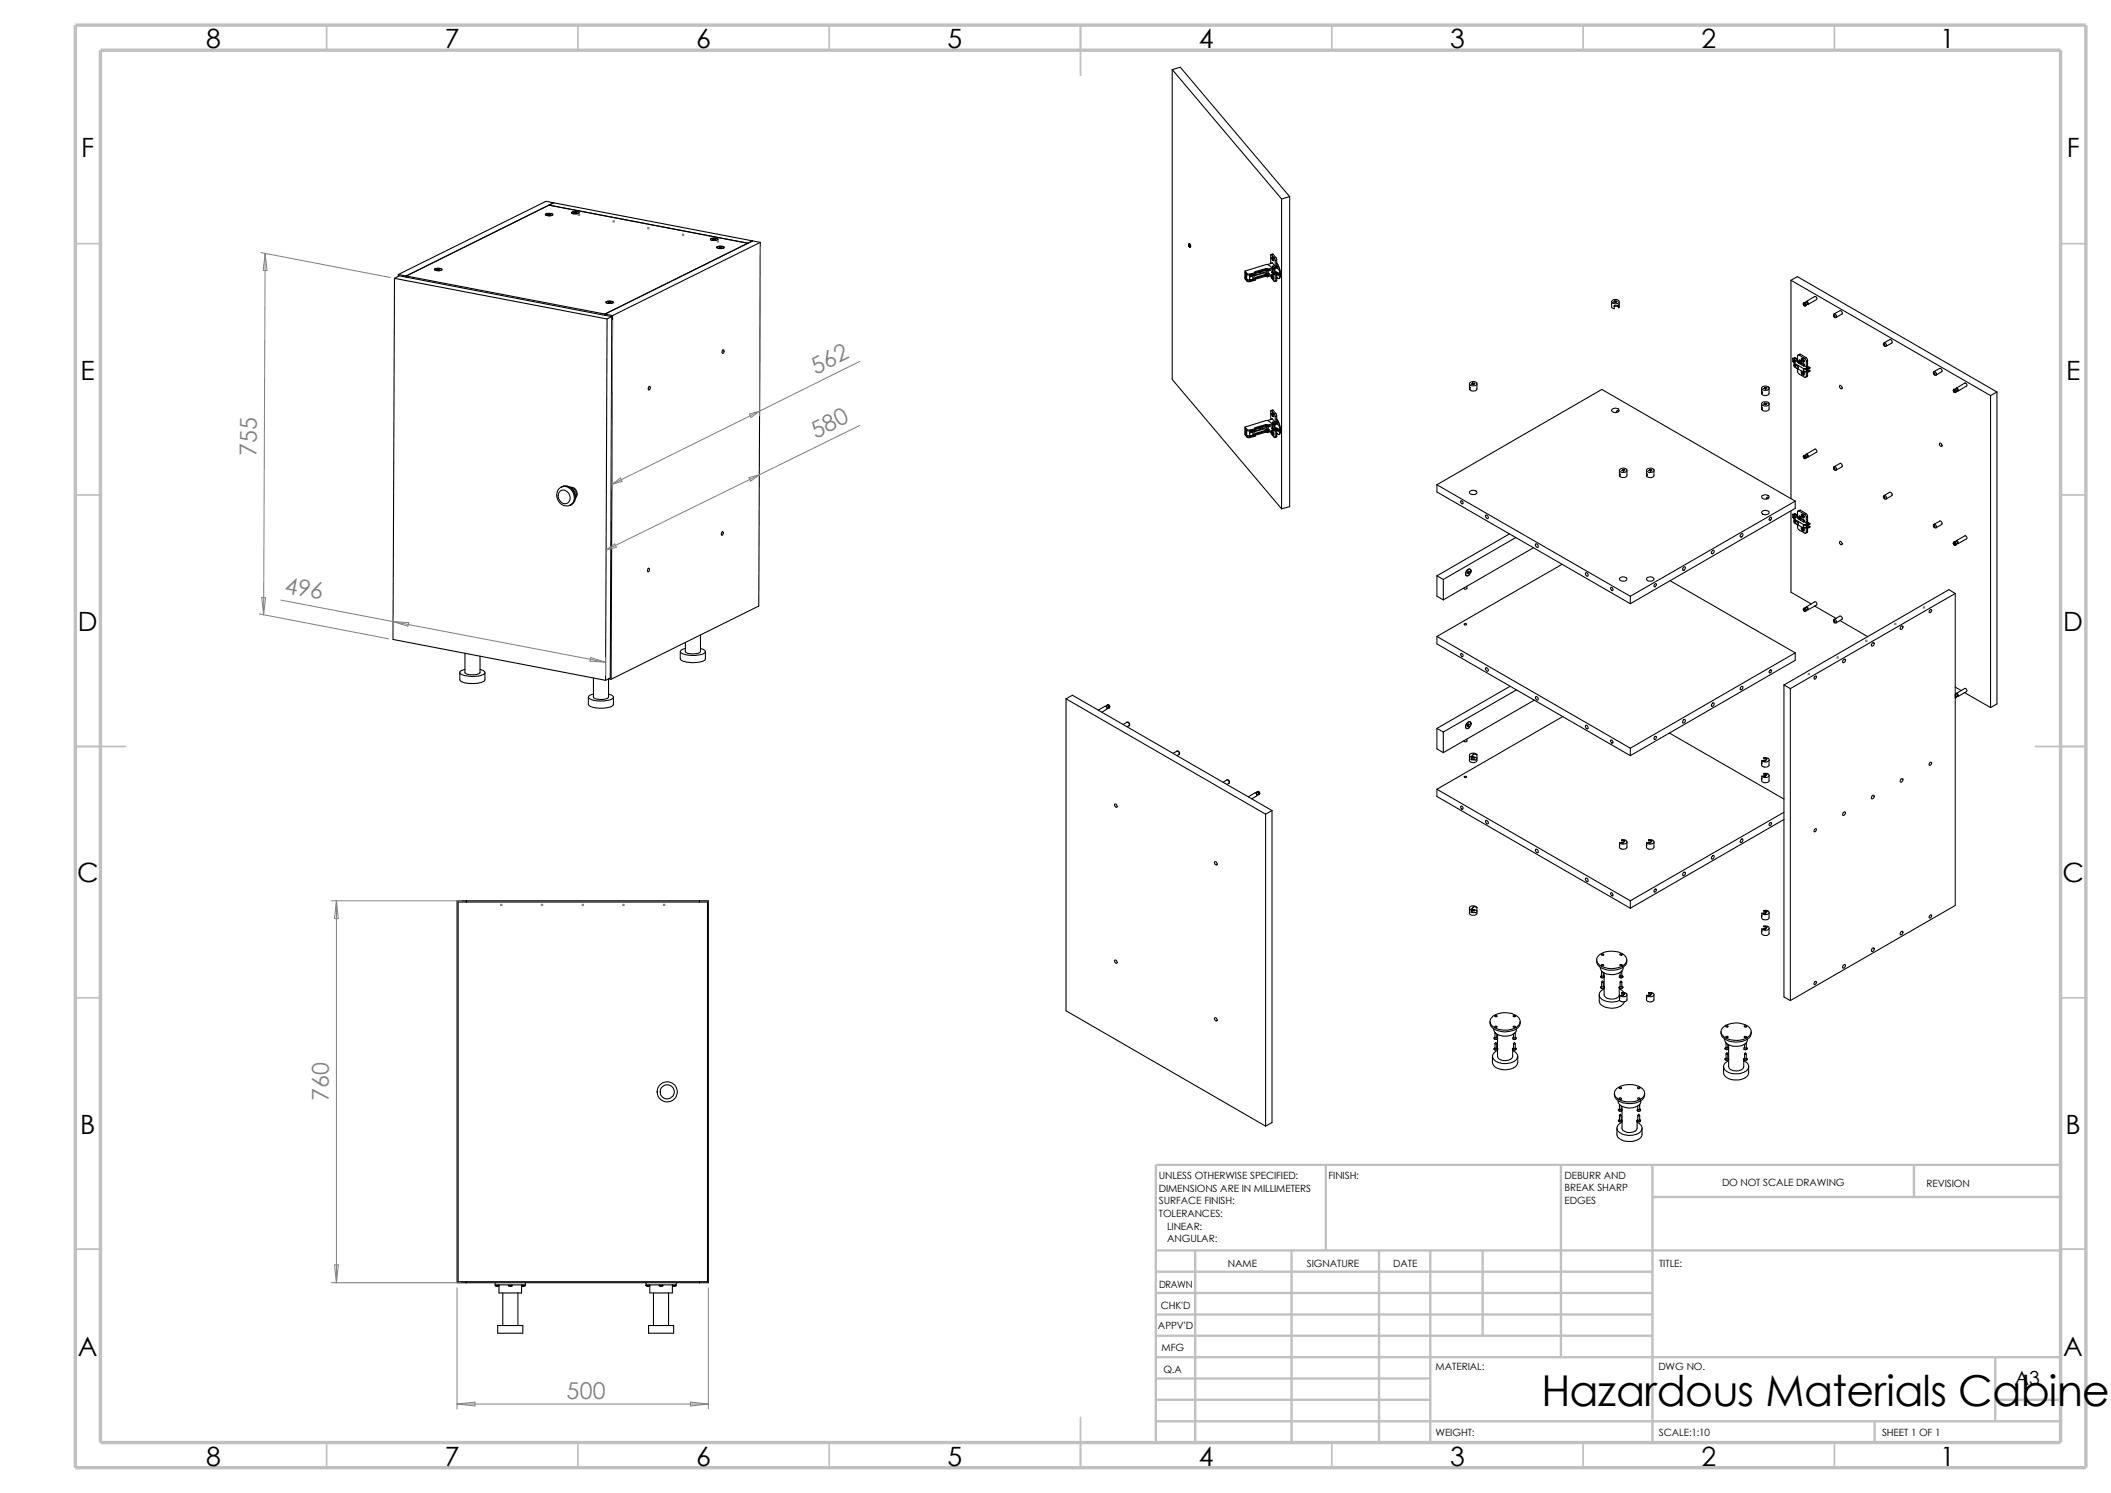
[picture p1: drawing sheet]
<svg xmlns="http://www.w3.org/2000/svg" width="420mm" height="297mm" viewBox="0 0 420 297" stroke-linecap="round" stroke-linejoin="round" font-family="sans-serif">
<defs><g id="words">
<text font-size="8.5" x="306.7" y="279.7">Hazardous Materials Cabinet</text>
<g font-size="5.3">
<text x="41" y="9.6">8</text>
<text x="88.5" y="9.6">7</text>
<text x="138.5" y="9.6">6</text>
<text x="188.5" y="9.6">5</text>
<text x="238.5" y="9.6">4</text>
<text x="288.5" y="9.6">3</text>
<text x="338.5" y="9.6">2</text>
<text x="386" y="9.6">1</text>
<text x="16.2" y="31.3">F</text>
<text x="411.2" y="31.3">F</text>
<text x="16" y="75.6">E</text>
<text x="411" y="75.6">E</text>
<text x="15.5" y="125.6">D</text>
<text x="410.5" y="125.6">D</text>
<text x="15.3" y="175.6">C</text>
<text x="410.3" y="175.6">C</text>
<text x="16" y="225.6">B</text>
<text x="411" y="225.6">B</text>
<text x="15.5" y="269.8">A</text>
<text x="410.5" y="269.8">A</text>
<text x="41" y="291.6">8</text>
<text x="88.5" y="291.6">7</text>
<text x="138.5" y="291.6">6</text>
<text x="188.5" y="291.6">5</text>
<text x="238.5" y="291.6">4</text>
<text x="288.5" y="291.6">3</text>
<text x="338.5" y="291.6">2</text>
<text x="386" y="291.6">1</text>
</g>
<g font-size="4.6" fill="#808080">
<text x="162.3" y="74.5" transform="rotate(-26 162.3 74.5)">562</text>
<text x="162.3" y="87.2" transform="rotate(-26 162.3 87.2)">580</text>
<text x="51.1" y="90.8" transform="rotate(-90 51.1 90.8)">755</text>
<text x="56.4" y="117.9" transform="rotate(11 56.4 117.9)">496</text>
<text x="65.4" y="219.1" transform="rotate(-90 65.4 219.1)">760</text>
<text x="112.7" y="278.4">500</text>
</g>
<text font-size="3.9" x="400.9" y="275.5">A3</text>
<g font-size="2">
<text x="230.5" y="234.6">UNLESS OTHERWISE SPECIFIED:</text>
<text x="230.5" y="237.1">DIMENSIONS ARE IN MILLIMETERS</text>
<text x="230.5" y="239.6">SURFACE FINISH:</text>
<text x="264.3" y="234.6">FINISH:</text>
<text x="311.3" y="239.5">EDGES</text>
<text x="311.3" y="234.5">DEBURR AND</text>
<text x="311.3" y="237">BREAK SHARP</text>
<text x="342.6" y="236">DO NOT SCALE DRAWING</text>
<text x="383.3" y="236.2">REVISION</text>
<text x="230.5" y="242.1">TOLERANCES:</text>
<text x="232.2" y="244.6">LINEAR:</text>
<text x="232.2" y="247.1">ANGULAR:</text>
<text x="260" y="252">SIGNATURE</text>
<text x="277.2" y="252">DATE</text>
<text x="330.1" y="252">TITLE:</text>
<text x="230.6" y="256.2">DRAWN</text>
<text x="244.3" y="252.1">NAME</text>
<text x="230.9" y="260.4">CHK'D</text>
<text x="230.4" y="264.5">APPV'D</text>
<text x="231.1" y="268.8">MFG</text>
<text x="231.5" y="273.1">Q.A</text>
<text x="285.6" y="272.5">MATERIAL:</text>
<text x="329.9" y="272.5">DWG NO.</text>
<text x="285.6" y="285.6">WEIGHT:</text>
<text x="330" y="285.6">SCALE:1:10</text>
<text x="374.4" y="285.6">SHEET 1 OF 1</text>
</g>
</g></defs>
<g fill="none" stroke="#c0c0c0" stroke-width=".34">
<path d="M65 5v5M115 5v5M165 5v5M215 5v10M265 5v5M315 5v5M365 5v5M15 48.5h5M410 48.5h5M15 98.5h5M410 98.5h5M15 148.5h10"/>
<path d="M405 148.5h10M15 198.5h5M410 198.5h5M15 248.5h5M410 248.5h5M65 287v5M115 287v5M165 287v5M215 282v10M265 287v5M315 287v5M365 287v5"/>
</g>
<g fill="none" stroke="#c0c0c0" stroke-width=".47">
<path d="M263.8 231.7v17.1M310.6 231.7v38.3M328.8 231.7v55.3M328.8 238.1h81.2M380.8 231.7v6.4M410 231.7h-180v55.3M230 248.8h180M230 257.2h98.8M230 253h98.8M237.8 248.8v38.2M257 248.8v38.2M274.4 248.8v38.2"/>
<path d="M284.6 248.8v38.2M295 248.8v16.9M230 265.7h98.8M230 261.5h98.8M230 278.5h54.6M230 274.2h54.6M230 270h180M397 278.5h13M397 270v12.7M230 282.7h180M373 282.7v4.3"/>
</g>
<path d="M15 5h400v287h-400zM20 10h390v277h-390z" fill="none" stroke="#c0c0c0" stroke-width=".68" stroke-linecap="butt"/>
<g fill="none" stroke="#000" stroke-width=".21">
<path d="M233.2 13.8v61.7l21.8 25.7M233.2 13.8l21.8 25.8M233.2 13.8l1.6-.4 21.8 25.7M255 39.6v61.6M256.6 39.1v61.7l-1.6 .4M256.6 39.1l-1.6 .5M78.5 55.4l42.3 8.1M78.5 55.4l-.3 71.8 42.3 8.1M78.5 55.4l.9-.5 42.3 8.1M79.2 54.6l41.2 7.9M79.2 54.6v.3M86.4 53.6l.8-.2a.48 .48 0 0 1 .7 .3l-1 .1z"/>
<path d="M86.5 53.5l.9-.1 .5 .2a.57 .57 0 0 1-.9 .2 .36 .36 0 0 1-.3 .1 .36 .36 0 0 1-.2-.4zM86.9 53.7l.2-.1zM87 53.5l.1 .1M87 53.5l.2 .1M87 53.5v.1M87.1 53.6h.1M87.2 53.6l.2 .1-.2-.1M87.2 53.6h.1M87.2 53.6v.1M87.4 53.6h-.2M87.4 53.6h.1M108.5 42.7l.8-.2a.48 .48 0 0 1 .7 .3l-.9 .1z"/>
<path d="M108.5 42.6l.4-.1 1.1 .1a1.07 1.07 0 0 1-1.5 0zM109.1 42.6l.4 .2-.5-.1h.2M109.1 42.6l.1 .1M109.1 42.6v.1M109.2 42.7h.1M109.4 42.6l-.1 .2M109.4 42.6l-.1 .1M109.4 42.6v.1M110.2 40.3l-1 .5 39.6 7.6 .9-.5M110.2 40.3l39.5 7.6M110.2 40.3l-1.6-.3-29.4 14.6M110.2 40.3l-29.4 14.6v.3"/>
<path d="M113.7 42.3l.8-.2a.57 .57 0 0 1 .7 .3l-1 .1zM113.8 42.2l.8-.1a.42 .42 0 0 1 .6 .3l-1.1 .1-.4-.2zM114.3 42.2l.4 .2-.1-.1M114.3 42.2l.1 .1M114.3 42.2v.1M114.4 42.3v.1M114.6 42.3v.1M114.7 42.2l-.1 .1M114.7 42.2l-.5 .2 .2-.1M114.7 42.2v.1M141.4 47.5l.7-.1a.46 .46 0 0 1 .7 .3l-.6 .1a.59 .59 0 0 1-.8-.3zM141.4 47.5l.8-.1 .6 .2a1.27 1.27 0 0 1-1.4 0z"/>
<path d="M141.8 47.7l.3-.1zM141.9 47.5l.4 .2-.1-.1M141.9 47.5l.2 .1M141.9 47.5v.1M142 47.6v.1M142.1 47.6h.1M142.2 47.6v.1M142.3 47.5l-.1 .1M142.3 47.5l-.2 .1M142.3 47.5v.1M142.6 49.2l.7-.2a.5 .5 0 0 1 .8 .3l-1 .1zM142.6 49.1l.8-.1a.48 .48 0 0 1 .7 .3l-.9 .1a.44 .44 0 0 1-.6-.3z"/>
<path d="M143.2 49.1l.4 .2-.2-.1M143.2 49.1l.1 .1M143.2 49.1v.1M143.3 49.2h.1M143.4 49.2v.1M143.6 49.1l-.2 .1M143.6 49.1l-.5 .2 .2-.1M143.6 49.1v.1M149.7 47.9l1.6 .3M149.7 47.9l-29.3 14.6M151.3 48.2l-29.4 14.6M151.3 48.2l-.3 72.4-29.4 14.5"/>
<path d="M236.5 48.8v-.2a.32 .32 0 0 1 .3 .2 .32 .32 0 0 1-.1 .3l-.2-.2M236.5 48.9h.1M236.5 48.8h.1M236.5 48.8v.1M236.5 48.6l.1-.1 .2 .3v.3h-.2M236.5 48.9l.1 .1M236.5 48.8l.1 .1M236.6 49h.1M236.6 48.9v.1M236.6 48.9h.1M236.6 48.5l.2 .1 .1 .3-.1 .3M236.6 48.9h-.1"/>
<path d="M247.7 53.9v1.6l.3 .4M247.7 53.9l.3 .5M247.7 55.3l.3 .4M247.9 54.4v1.1M247.9 54.4v.1M247.9 54.4h.1M247.9 55.3h-.2M247.9 55.5l.1 .1M247.9 54.5v1M247.9 54.5h.2M248 54.4l.7 .1M248 55.7l.7 .1"/>
<path d="M248 55.9l.3 .1h.4M248 54.4v1.2M248 55.7v.2M248 55.6l.9 .2M248.7 54.5v.2M248.7 55.8v.2M248.7 54.7h-.5l-.5-.5v1.1M248.8 54.7h.1M248.9 54.8h.2M248.9 54.7v.1M248.9 55.6v.2M248.9 54.8h-.3v.8h.3"/>
<path d="M248.9 54.7h.2M248.9 55.8h.2M249.1 54.7v.1M249.1 55.6v.2M249.1 55.6h-.2M249.3 54.9l-.7 .2M249.5 54.6v.7l-.1 .1h-.1v-.6M249.5 55.5v.1M249.5 54.6l-.4 .1M249.5 55.5l-.4 .1M249.5 55.6l-.4 .2M249.6 54.6l-.5 .2"/>
<path d="M249.6 54.5v.1M249.6 55.4v.1M249.6 54.5l-.1 .1M249.6 55.4l-.1 .1M249.6 55.5l-.1 .1M249.7 55.5h.1M249.7 54.4l-.1 .1M249.7 54.2v.2M249.7 55.5v.3l-1 .2M249.7 54.2l-1 .3M249.7 54.4l-1 .3M249.7 55.5l-1 .3"/>
<path d="M249.8 54.2h-.1M249.8 54v.2M249.8 55.4v.1M249.8 54l-.2 .1 .1 .1M249.9 54.2v.2M249.9 55.2v.1M249.9 54.2l-.2 .2M249.9 54.4l-.3 .2M249.9 55.2l-.3 .2M249.9 55.3l-.3 .2M250.5 54.2h.2M250.7 54.1v.1"/>
<path d="M250.8 54.1h.1M250.8 54.1l-.1 .1M251 54l-.2 .1M251.8 53.4l.3 .1M251.8 54.8h.3M251.8 53.6l.3 .1M251.8 54.9l.3 .1M251.8 53.4v.2M251.8 54.8v.1M251.8 53.4l-2 .6M251.8 53.6l-2 .6M251.8 54.8l-2 .5"/>
<path d="M251.8 54.9l-2 .6M252 53.6l.1 .1M252 53.6v.2M252 54.5v.2M252 53.6l-2.1 .6M252 54.5l-2.1 .7M252 53.8l-2.1 .6M252 54.7l-2.1 .6M252.1 54.4v.1M252.1 53.8v.6M252.1 54.3l-2.6 .6M252.1 54.3h.1"/>
<path d="M252.1 54l-2.6 .8M252.1 53.5v.2M252.1 54.8v.2M252.1 53.5v.1M252.1 54.8v.1M252.1 53.7h.1M252.1 55v.1M252.1 53.6v.1M252.1 54.9v.2M252.3 54.3l.2 .1a.28 .28 0 0 1-.2 .2 .28 .28 0 0 1-.3-.1M252.3 53.8v.7h-.2M252.4 53.6l-.2 .1"/>
<path d="M252.5 53.6l-.3 .2h-.2M252.5 54.4a.33 .33 0 0 1-.2 .3 .33 .33 0 0 1-.3 0M252.8 54.9l.1 .3 .6 .8h.2v-.2M253 50.7l.5 .6M253 52.4l.1-.2 .6 .8M253 50.7h-.2v1.8M253 54.1l.1 .3h.3M253.1 51.3v.1M253.1 55v.1M253.1 51.3v-.1a.32 .32 0 0 1 .3 .4v.2l-.2-.1M253.1 55v-.1a.33 .33 0 0 1 .3 .2 .33 .33 0 0 1-.2 .4v-.1M253.1 51.1l.3 .3v.5l-.3-.3z"/>
<path d="M253.1 51.4l.1 .3M253.1 55.1l.1 .3M253.1 51.4h.1M253.1 51.4v.1M253.1 51.5h.1M253.1 51.5l.1 .1M253.1 55.1h.1M253.1 55.1v.1M253.1 55.2h.1M253.1 54.8v.3l.3 .4v-.3l-.2-.4M253.2 51.4h-.1M253.2 51.6h.1"/>
<path d="M253.2 55l-.1 .1M253.2 55.2v.1M253.2 54.8l-.1 .2M253.2 53.3l-.9-.6-.4-.1-4.2 1.3M253.2 54.8h.1M253.2 53.3l-1.1 .3M253.2 52.3l-1 .3M253.2 54.8l-1.1 .3M253.2 51.4h.1M253.2 55h.1M253.2 55v.1M253.2 51.4l.1 .1"/>
<path d="M253.2 55.1v.1M253.2 53.9l-.1 .1a.18 .18 0 0 0 0 .3 .18 .18 0 0 0 .3 0M253.2 53h.1M253.2 53.6l-.9 .3M253.2 51.5h-.1M253.2 55.3h.1M253.2 55.1l-.1 .1M253.2 53h.2zM253.2 51.6v.1M253.2 55.3v.1M253.2 51.7h.1M253.2 55.2h.1"/>
<path d="M253.2 51.1l-.1 .2M253.2 55.4h.1M253.3 51.5l-.1 .1M253.3 55.2h-.1M253.3 50.6h-.4M253.3 50.6l-.3 .1M253.3 50.6l.5 .6M253.3 51.5h.1M253.3 55.2h.1M253.3 51.8l.1 .1M253.3 55.5h.1M253.4 53.4h-.2v.8l.2-.1v-.7"/>
<path d="M253.4 53.4h.1M253.4 54.3v.1M253.4 51.8h.1M253.4 53.8l.2 .1M253.4 53h-.2M253.4 53.6h.2M253.5 51.3l.2 .6M253.6 53.4v.3M253.6 54.6l.1 .1M253.6 53.5h.1M253.6 53.4v.2M253.6 53.4v.5l.5 .3"/>
<path d="M253.7 51.9v1.1M253.7 54.7v1.1M253.8 51.2l-.3 .1M253.8 51.2l.2 .5M253.9 53.1l-.7 .2M253.9 54.5l-.7 .3M253.9 53.1v.2M253.9 54.4v.1M253.9 54.4l-1.8 .5M253.9 53.3l-1.8 .4M254 55.8v.1l-.4 .1M254 54.3l-.1 .1"/>
<path d="M254 51.7v1.2M254 54.7v1.1M254 52.9l.1 .1M254 51.7l-.3 .2M254 52.9l-.3 .1M254 54.7h-.3M254 55.8h-.3M254 52.3a3.3 3.3 0 0 1 .6 3l-.3 .1-.3-.2a.38 .38 0 0 0 .5 .2 .38 .38 0 0 0 .2-.5l-.1-1.3zM254 53.1l.1 .1M254.1 53l-.2 .1M254.1 54.3l-.2 .2M254.1 53l.1 .4 .4 .5v1.2l-.3-.5"/>
<path d="M254.1 53l-.2 .3M254.1 53.3l-.7 .1M254.1 54.2v.1M254.1 53.3h.1M254.1 54.3l.3 .1M254.1 53.3h-.4M254.1 54.2l-.7 .1M254.1 54.3l-.7 .1M254.3 54.6l-.3 .1M254.6 54.1v.5l.1 .1M254.6 54.5l-.4 .1M254.6 54.5l-.3 .1"/>
<path d="M254.6 54.3l-.2 .1M254.6 54.2l-.2 .2M254.7 54.9h.1M254.7 54l-.1 .1 .1 .1M254.7 54.7v.2M320.6 60v1.1l.3 .2 .2 .1v-.6l1-.1M320.7 59.8l.1-.1a.82 .82 0 0 1 1.3 .4 .86 .86 0 0 1-1.5-.1zM321.3 59.8v.2l-.2 .1 .5 .1-.2-.2M321.3 59.8l.1 .2M321.3 59.8v.3M321.4 60v.1M321.6 59.9l-.2 .1"/>
<path d="M321.6 59.9v.1M322.2 60l-.1 .7M356.3 55.8l1.3-.8 39.7 23M356.3 55.8l39.7 22.9M356.3 55.8v43.4M359.4 60l1.7-1h.1a.37 .37 0 0 1 .2 .6l-1.7 1M120.4 62.5l1.5 .3M120.4 62.5v.2M120.5 60.1l.8-.2 .7 .3-.4 .2h-.6zM120.5 60.1l.8-.2a.5 .5 0 0 1 .7 .3l-1 .2zM120.8 63.5l-.3 71.8M121.1 60.1h.2"/>
<path d="M121.1 60.1l.1 .1M121.1 60.1h.1M121.2 60.2h-.2h.3M121.2 60.2h.1M121.3 60.2h.2h-.1M121.3 60.1v.1M121.4 60.2h.1M121.5 60.1l-.1 .1M121.5 60.1h-.2M121.5 60.1h.1M121.7 63l-.9 .5M121.7 63l-.3 71.9-.9 .4"/>
<path d="M121.9 62.8l-.3 72.3M129.1 76.9h.1a.37 .37 0 0 1 .1 .4 .37 .37 0 0 1-.3 .3l-.1-.3zM143.8 69.6a.37 .37 0 0 1 .2 .4 .37 .37 0 0 1-.3 .3zM292.4 76.3l.1 1.2-.1-.2v-.3l.1 .1M292.4 76.2l.1-.1a.8 .8 0 0 1 1.3 .4l-.2 .2a.82 .82 0 0 1-1.2-.4zM293 76.3l-.2 .1 .4 .1M293 76.2v.1M293 76.2l.1 .1M293 76.2v.2M293.1 76.3v.2M293.2 76.4v.1M293.2 76.4l.1 .1h-.1"/>
<path d="M293.4 76.2l-.2 .2M293.4 76.2l-.3 .1M293.4 76.2v.1M293.8 76.3v1a.79 .79 0 0 1-.8 .5 .79 .79 0 0 1-.6-.6M321.4 60.8l-.3 .1M321.4 60v.2M321.8 60.7v.1M321.8 60.8l.3 .4M321.8 60.8l-.7 .2M321.8 60.7l.3 .4M322.1 61.1v.1M322.1 60.7v.4"/>
<path d="M322.2 60.9l-.1 .3M350.5 77.2l.1 .8M350.5 77.1a.88 .88 0 0 1 1.5 .2 .82 .82 0 0 1-.8 .4 .82 .82 0 0 1-.7-.5zM350.5 78l.1 .4zM351.2 77v.2l-.3 .1h.3l.1 .1M351.2 77v.2M351.2 77v.3M351.2 77.2v.1M351.3 77.3l.1 .1h-.1M351.3 77.3v.1M351.5 77.1l-.3 .1M351.5 77.1l-.2 .2"/>
<path d="M351.5 77.1v.1M352 77.2v1.1a.86 .86 0 0 1-1.5 0v-.2M356.7 71.3v.6l.2 .2M356.7 71.3l.3 .1M356.9 72.6h.3M356.9 72v.1M356.9 72.6v.1M356.9 72l.1 .3M356.9 72.1l.3 .4M356.9 72.6l.1 .4M357 71.2v.3l-.3-.2M357 72.3l.2 .2"/>
<path d="M357 72.3l1.8 1M357 73l.4 .2M357 71.2l.4 .3M357 71.2l.1-.1 .4 .3M357 71.6v.2l.2 .2-.2-.2 .1-.2M357.1 71.8v.1h.2M357.1 71.8l.2 .1M357.1 71.8l.2-.2 .3 .2M357.2 71.7l-.2-.2a.26 .26 0 0 0-.2 .2 .26 .26 0 0 0 .1 .3M357.2 72.5v.5l-.2-.1v.1M357.2 72.5h.1M357.3 71.9l-.1 .1h-.3"/>
<path d="M357.3 72.7a.34 .34 0 0 1 .5 .2 .34 .34 0 0 1-.2 .4M357.3 72.7a.32 .32 0 0 1 .4 .2 .32 .32 0 0 1-.2 .4l-.2-.2zM357.4 71.5h.2M357.5 71.4h.1M357.5 71.4l-.1 .1M357.6 73.3l1.2 .7M357.6 73.4v.6l.3 .4 1.3 .7 .2-.3M357.6 71.9l.1 .1M357.7 71.9v.2l.2 .2M357.7 71.9h.3M357.7 71.9l.2 .1M357.9 72v.3"/>
<path d="M357.9 72.3h.1M357.9 72h.1M358 71.9h.1M358 71.9v-.3l.3 .2v.3l.7 .4M358 70.7l1 .6M358 70.7l-.2-.1-.2 .2v1.2M358 72l.1 .1v.3l.8 .4M358 72v.3M358 72.3h.1M358.1 71.9l.2 .1M358.1 71.7v.2M358.1 72.1l.8 .5"/>
<path d="M358.2 70.5l-.5 .2M358.2 70.5l-.2 .2M358.2 70.5l1.1 .6M358.4 71.3a.37 .37 0 0 1 .4 .2 .37 .37 0 0 1 0 .5l-.3-.2zM358.4 71.2h.1a.48 .48 0 0 1 .3 .8 .54 .54 0 0 1-.4-.8zM358.5 71.3h.2M358.5 74.2h.1M358.5 73.9a.43 .43 0 0 0 0 .5 .43 .43 0 0 0 .4 .1l-.1-.5M358.5 71.3l-.1 .3 .4 .4M358.5 71.7h.1M358.5 74.2l.1 .1M358.5 71.6v.1"/>
<path d="M358.6 73.9h-.1a.33 .33 0 0 0-.1 .4 .33 .33 0 0 0 .2 .2M358.6 74.2h-.1M358.6 71.6h.1M358.6 71.5h.1M358.6 74.3v.1M358.6 71.5v.1M358.6 71.6h-.1M358.6 74.2h.1M358.6 71.6l.1 .1M358.6 71.6l-.1 .1M358.6 71.5l.1 .2M358.6 73.9a.31 .31 0 0 0-.2 .3 .31 .31 0 0 0 .2 .3"/>
<path d="M358.6 74.1v.1M358.6 74.4h.1M358.6 71.7v.1M358.6 74.5l.3 .1M358.6 71.5l-.1 .2M358.6 71.8h.1M358.7 71.8h.1M358.7 74.1h-.1M358.7 74.1v.2M358.7 74.3h.1M358.7 74.2v.1M358.7 74.1l-.1 .1"/>
<path d="M358.7 74.2l-.1 .1M358.7 74.3l-.1 .1M358.7 71.7h-.1M358.7 74.3l.1 .1zM358.7 71.7v.1M358.8 72h.1M358.8 60.5v-.1a.23 .23 0 0 1 .3 .1 .23 .23 0 0 1-.1 .3M358.8 60.5v-.1a.3 .3 0 0 1 .4 0 .3 .3 0 0 1-.1 .5l-.1-.1M358.8 60.5l.2 .3M358.8 74.3l-.1 .1M358.8 71.7h-.1M358.8 73.9h.1"/>
<path d="M358.8 74l.1 .4-.1 .2-.2-.1M358.8 60.5l.1-.1 .2 .3M358.8 60.5h.1M358.8 60.5l.1 .3 .2-.1M358.8 73.4v.5M358.8 73.3v.1M358.8 73.9v.1M358.8 60.5l.1 .1M358.9 60.2h.2M358.9 72.6v.2M358.9 73.4l-.1 .5M358.9 74.4v.1"/>
<path d="M358.9 71.8v.1M358.9 60.5v-.1l.1 .2M358.9 60.6v.1M358.9 60.5h.1M359 60.8h.1M359 72.5v.3M359 72.8h-.1M359 72.8l.4 .2 .3-.1 .4 .2M359 72.5l-.1 .1M359 60.6l.1 .1M359 60.6h-.1M359 71.3l.4 .5"/>
<path d="M359 60.6l-.1 .1M359.1 60.2l.2-.1a.28 .28 0 0 1 .3 .1 .28 .28 0 0 1 0 .3l-.3 .2zM359.1 60.7h-.2M359.1 73.4l1 .3M359.1 60.7h.1M359.1 60.2a.39 .39 0 0 1 .1 .7M359.3 71.1l.3 .6M359.3 60.1a.33 .33 0 0 1 .4 0 .33 .33 0 0 1 0 .5h-.2M359.3 71.1l-.3 .2M359.4 71.8v1.2M359.4 73.4v.2M359.4 74v.8"/>
<path d="M359.5 73.2l.2 .1M359.5 73.8l.2 .1M359.5 73.3v.1h-.7M359.5 73.9v.1h-.7M359.5 73.3h-.7M359.5 73.9h-.7M359.6 74.7l-.4 .4M359.6 71.7l-.2 .1M359.6 74.7l-.2 .1M359.6 71.7v1.2M359.6 73.2v.3M359.6 73.9v.8"/>
<path d="M359.7 73.2v.1M359.7 73.7v.2M359.7 73.2h.1M359.7 73.7v.1M359.7 73.3v.1M359.7 73.9v.1M359.7 73.2h-.3l.1 .1M359.7 73.7h-.3l.1 .2M359.7 73.2v.2M359.7 73.8v.2M359.7 73.2h.2M359.7 73.8h.2"/>
<path d="M359.7 73.4h.2M359.7 74h.2M359.9 73.2v.2M359.9 73.8v.2M360.1 73.1l-.2 .3M360.1 73.7l-.2 .3M360.1 73.1l-.2 .1M360.1 73.7l-.2 .1M364.8 62.7l.3 .1v.3zM364.9 62.5h-.1a.42 .42 0 0 0 0 .5 .42 .42 0 0 0 .5 .2M364.9 62.4l1.2-.6a.44 .44 0 0 1 .3 .7l-1.1 .7a.47 .47 0 0 0-.4-.8zM366 76.7h.2a.35 .35 0 0 1 .3 .3 .35 .35 0 0 1-.2 .3 .46 .46 0 0 1-.3-.6z"/>
<path d="M374.8 68.5l.2 .1v.2l-.2-.2zM374.9 68.2a.43 .43 0 0 1 .3 .7M374.9 68.2l1.1-.6a.46 .46 0 0 1 .4 .6l-1.2 .7M374.9 68.2a.39 .39 0 0 0-.1 .5 .39 .39 0 0 0 .4 .2M384.8 73.9a.44 .44 0 0 0-.1 .5 .44 .44 0 0 0 .5 .2M384.8 73.9a.47 .47 0 0 1 .4 .7M384.8 73.9l1.1-.6a.44 .44 0 0 1 .4 .7l-1.1 .6M388.6 77.7v-.1a.26 .26 0 0 1 .4 .1 .26 .26 0 0 1-.2 .4M388.6 77.7a.2 .2 0 0 1 .2-.3 .2 .2 0 0 1 .2 .2l.1 .3-.1 .2h-.1M388.6 77.7l.2 .4M388.7 77.8l.1 .2 .2-.1M388.7 77.7h.1l.2 .2"/>
<path d="M388.7 77.7v.1M388.7 77.7l.1 .1M388.7 77.8l.1 .1M388.7 77.8h.1M388.7 77.5h.3M388.8 77.8v-.2v.2M388.8 77.9v.1M388.8 78h.1M388.8 77.8h.1M388.8 78.1h.1M388.8 77.8l.2 .1M388.8 77.9h.2"/>
<path d="M388.8 77.8v.1M388.9 77.9h-.1M389 77.5a.39 .39 0 0 1 0 .6M389 77.9h.1M389 77.5l.2 .4 .2-.1M389.1 77.3l.1-.1a.32 .32 0 0 1 .4 .2 .32 .32 0 0 1-.2 .4M389.2 77.3a.28 .28 0 0 1 .2 .2 .28 .28 0 0 1 0 .3M389.2 77.3l-.3 .2M389.2 77.2l1.8-1a.39 .39 0 0 1 .2 .6l-1.6 1M396 78.7v62.1M397.3 78l-1.3 .7M397.3 78v62l-1.3 .8"/>
<path d="M111.3 97.9a1.27 1.27 0 0 1 1.4-.2 1.27 1.27 0 0 1 .7 1.3 1.09 1.09 0 0 1-.8 1.2 1.09 1.09 0 0 1-1.3-.7 1.4 1.4 0 0 1 0-1.6zM111.7 96.9a2.03 2.03 0 0 0-.7 2.6 2.03 2.03 0 0 0 2.5 1M111.7 96.9a2.05 2.05 0 0 1 2.3 1.1 2.05 2.05 0 0 1-.5 2.5M111.8 96.8a2.02 2.02 0 0 1 2.5 1 2.02 2.02 0 0 1-.7 2.6M111.8 96.8l-.1 .1M111.8 96.8a2.05 2.05 0 0 1 2.4 1.1 2.05 2.05 0 0 1-.6 2.5M113.5 96.9a1.29 1.29 0 0 1 1.2 .8 1.29 1.29 0 0 1-.2 1.4M113.5 97a1.33 1.33 0 0 1 1 1.9M247.7 85l.3 .4M247.7 85v1.5l.3 .4M247.7 86.4l.3 .3M247.9 85.4v.1"/>
<path d="M247.9 85.4h.1M247.9 85.4v1.2M247.9 86.3l-.2 .1M247.9 86.6h.1M247.9 85.5v1.1M247.9 85.5l.2 .1M248 85.4l.7 .2M248 86.7l.7 .2M248 86.9l.3 .2 .4-.1M248 85.4v1.2M248 86.7v.2M248 86.6l.9 .2"/>
<path d="M248.7 85.6v.1M248.7 86.9v.1M248.7 85.7h-.5l-.5-.5v1.2M248.8 85.7h.1M248.9 85.9h.2M248.9 85.7v.2M248.9 86.7v.1M248.9 85.9l-.3-.1v.8l.3 .1M248.9 85.7h.2M249.1 85.7v.2M249.1 86.6v.1M249.1 86.6l-.2 .1"/>
<path d="M249.1 86.7l-.2 .1M249.3 85.9l-.7 .2M249.5 85.6v.8h-.2v-.6M249.5 86.5v.2M249.5 85.6l-.4 .1M249.5 86.5l-.4 .1M249.5 86.7h-.4M249.6 85.6l-.5 .3M249.6 85.5v.1M249.6 86.4v.2M249.6 85.5l-.1 .1M249.6 86.4l-.1 .1"/>
<path d="M249.6 86.6l-.1 .1M249.7 86.6h.1M249.7 85.4l-.1 .1M249.7 86.5v.1M249.7 85.3l-1 .3M249.7 85.3v.1M249.7 86.6v.2l-1 .2M249.7 85.4l-1 .3M249.7 86.6l-1 .3M249.8 85.2l-.1 .1M249.8 85v.2M249.8 86.4v.2"/>
<path d="M249.8 85l-.2 .1 .1 .2M249.9 85.3l-.2 .1M249.9 85.3v.1M249.9 86.2v.1M249.9 85.4l-.3 .2M249.9 86.2l-.3 .2M249.9 86.3l-.3 .3M250.7 85.1v.1M250.7 85.2h-.2M250.7 85.2h.1M250.8 85.1v.1M251 85l-.2 .2"/>
<path d="M251.8 84.5h.3M251.8 85.8l.3 .1M251.8 84.6l.3 .1M251.8 86h.3M251.8 84.5l-2 .5M251.8 84.5v.1M251.8 85.8v.2M251.8 84.6l-2 .6M251.8 85.8l-2 .6M251.8 86l-2 .6M252 84.7h.1M252 84.7l-2.1 .6"/>
<path d="M252 85.6l-2.1 .6M252 84.7v.1M252 85.6v.1M252 84.8l-2.1 .6M252 85.7l-2.1 .6M252.1 84.8v.8l.2-.1v-.7M252.1 85.3l-2.6 .6M252.1 85.3h.1M252.1 85l-2.6 .8M252.1 84.5v.2M252.1 85.9v.1M252.1 84.5v.1"/>
<path d="M252.1 85.9h.1M252.1 84.7v.1M252.1 86v.1M252.1 84.6v.2M252.1 85.9v.2M252.3 85.3l.2 .1a.28 .28 0 0 1-.2 .3 .28 .28 0 0 1-.3-.1M252.4 84.7l-.2 .1M252.5 84.7l-.3 .2-.2-.1M252.5 85.5a.33 .33 0 0 1-.2 .3 .33 .33 0 0 1-.3-.1M252.8 85.9l.1 .4 .6 .7h.1l.1-.1M253 81.7l.5 .6M253 83.4l.1-.1 .6 .7"/>
<path d="M253 81.7h-.2v1.8M253 85.1l.1 .3h.3M253.1 86v.1M253.1 82.3v.2M253.1 86v-.1a.33 .33 0 0 1 .3 .2 .33 .33 0 0 1-.2 .4v-.1M253.1 82.3v-.1a.32 .32 0 0 1 .3 .5v.1h-.2M253.1 82.1l.3 .2v.6l-.3-.3zM253.1 86.1l.1 .3M253.1 82.5l.1 .3M253.1 86.1h.1M253.1 86.1v.1M253.1 86.2h.1"/>
<path d="M253.1 86.2l.1 .1M253.1 82.5h.1M253.1 82.5v.1M253.1 82.6h.1M253.1 85.8v.2M253.2 85.8l.2 .4v.4l-.3-.6M253.2 86v.1M253.2 86.1h-.1M253.2 86.3v.1M253.2 82.4l-.1 .1M253.2 82.6v.1M253.2 85.8l-.1 .2"/>
<path d="M253.2 84.3l-.9-.6h-.4l-4.2 1.3M253.2 85.8h.1M253.2 84.3l-1.1 .3M253.2 83.4l-1 .3M253.2 85.8l-1.1 .3M253.2 82.4h.1M253.2 86.1h.1M253.2 82.4v.1M253.2 86.1v.1M253.2 82.5h.1M253.2 85h-.1a.18 .18 0 0 0 0 .3 .18 .18 0 0 0 .3 0M253.2 85.1v.1"/>
<path d="M253.2 84h.2M253.2 84h.1M253.2 84.7l-.9 .3M253.2 86.4h.1M253.2 86.1l-.1 .1M253.2 82.7h.1M253.2 82.5h-.1M253.2 84h.2zM253.2 82.7v.1M253.2 86.3h.1M253.2 82.8h.1M253.2 82.6h.1"/>
<path d="M253.2 82.2l-.1 .1M253.2 86.2h.1M253.3 86.2l-.1 .1M253.3 82.5l-.1 .1M253.3 81.6l-.4 .1M253.3 81.6l-.3 .1M253.3 81.6l.5 .7M253.3 82.5h.1M253.3 86.2h.1M253.3 82.8l.1 .1M253.4 84.5h-.2v.6M253.4 82.8h.1"/>
<path d="M253.4 84.4v.1M253.4 85.3v.1M253.4 86.5h-.1M253.4 84.9h.2M253.4 84.5v.7h-.2M253.4 84h.1M253.4 84.6h.2M253.5 82.3l.2 .5M253.6 84.6v.1M253.6 84.5v.1M253.6 85.6l.1 .2M253.6 84.5h.1"/>
<path d="M253.6 84.6v-.2v.6l.5 .2M253.7 82.8v1.2M253.7 85.8v1.1M253.8 82.3h-.3M253.8 82.3l.2 .5M253.9 85.4l-1.8 .5M253.9 84.2l-.7 .1M253.9 85.5l-.7 .3M253.9 84.2v.1M253.9 85.4v.1M253.9 84.3l-1.8 .5M254 85.6l.1 .2 .2-.2"/>
<path d="M254 86.8v.2h-.4M254 85.3l-.1 .1M254 82.8v1.1M254 85.6v1.2M254 83.9l.1 .1M254 82.8h-.3M254 83.9l-.3 .1M254 85.6l-.3 .2M254 86.8l-.3 .1M254 83.4l.6 1.2a1.64 1.64 0 0 1-.2 1.8l-.4-.2a.4 .4 0 0 0 .5 .2 .4 .4 0 0 0 .2-.5l-.1-1.1zM254 84.2h.1M254.1 84l-.2 .2"/>
<path d="M254.1 85.3l-.2 .2M254.1 84l-.2 .3M254.1 84l.1 .3M254.1 84.3l-.7 .2M254.1 85.2v.1M254.1 84.3h.1M254.1 85.3l.3 .2M254.1 84.3h-.4M254.1 85.2l-.7 .1M254.1 85.3l-.7 .1M254.2 84.3l.4 .7v1.1l-.3-.5M254.6 85.1v.5l.1 .2"/>
<path d="M254.6 85.5l-.4 .1M254.6 85.6h-.3M254.6 85.3l-.2 .2M254.7 86h.1M254.7 85l-.1 .1 .1 .2M254.7 85.8v.2M285.9 96.4v1.5l38.5 22.2M285.9 96.4l38.5 22.2M285.9 96.4l32.8-18.9 38.5 22.2M290.7 99.6a.34 .34 0 0 1 .4 .2 .34 .34 0 0 1-.2 .4 .43 .43 0 0 1-.2-.6zM292.5 97.7h.1a.78 .78 0 0 1 1.2 .4 .86 .86 0 0 1-1.4-.2zM320.8 81.4a.81 .81 0 0 1 1.3 .4 .92 .92 0 0 1-1.5-.2z"/>
<path d="M322 81.8l-.3-.1-.1 .3M322.2 93.6l.1 1.1-.1-.2v-.2l.1 .1M322.2 93.4a.81 .81 0 0 1 .8-.3 .81 .81 0 0 1 .7 .6l-.1 .1a.77 .77 0 0 1-.8 .2 .77 .77 0 0 1-.6-.6zM322.9 93.4v.2M322.9 93.4v.2h-.3h.3M322.9 93.4l.1 .1M322.9 93.6l.1 .1M323 93.5v.2M323 93.6v.1M323.2 93.5l-.2 .1M323.2 93.5h-.2M323.2 93.5h.1"/>
<path d="M323.7 93.6v1a.85 .85 0 0 1-1.5 0v-.2M327.6 93.6l.1 1.1-.1-.3h.1M327.6 93.4a.81 .81 0 0 1 .8-.3 .81 .81 0 0 1 .7 .6l-.1 .1a.77 .77 0 0 1-.8 .2 .77 .77 0 0 1-.6-.6zM328.3 93.4v.2h-.3h.3M328.3 93.4v.1M328.3 93.4v.2M328.3 93.6l.1 .1M328.3 93.5v.2M328.4 93.6v.1M328.6 93.5l-.2 .1M328.6 93.5h-.3M328.6 93.5h.1"/>
<path d="M329.1 93.6v1a.85 .85 0 0 1-1.5 0v-.2M350.5 80.3l.1 .8M350.5 80.2a.84 .84 0 0 1 1.5 .2 .85 .85 0 0 1-1.5-.1zM350.6 81.1v.3l-.1-.1zM350.6 98.6h.1a.78 .78 0 0 1 1.3 .4 .88 .88 0 0 1-1.5-.2zM351.2 80.2v.2M351.2 80.2l-.3 .2 .5 .1-.1-.2M351.2 80.2v.1M351.2 80.3v.1M351.3 80.3v.2M351.5 80.2v.1M351.5 80.2l-.2 .1"/>
<path d="M351.5 80.2l-.3 .1M351.9 99.1l-.4-.2v.4M352 80.3v1.1a.81 .81 0 0 1-.8 .4 .81 .81 0 0 1-.7-.6M357.2 99.7v1.4l-32.8 19M357.2 99.7l-32.8 18.9M358.8 90.8l.1-.1a.28 .28 0 0 1 .2 .2 .28 .28 0 0 1-.1 .3M358.8 90.8v-.1a.29 .29 0 0 1 .4 .1 .29 .29 0 0 1-.2 .4M358.8 90.8l.2 .4M358.8 90.8h.1l.2 .2M358.8 90.8v.1M358.8 90.9l.2 .3 .1-.1M358.8 90.8l.1 .1"/>
<path d="M358.8 90.9l.1 .1M358.9 90.9h-.1M358.9 91h.2M359 90.8v.3l-.1-.1M359 90.8l-.1 .1M359 91l.1 .1M359 91h.1M359 90.9h-.1M359.1 90.6h-.2M359.1 90.6l.4-.1 .1 .3-.3 .3zM359.1 91v.1M359.1 90.6a.39 .39 0 0 1 .1 .6"/>
<path d="M359.3 90.5a.31 .31 0 0 1 .4 0 .31 .31 0 0 1 0 .5l-.2-.1M359.4 90.3l1.8-.9a.37 .37 0 0 1 .2 .6l-1.7 .9M364.9 93.1h.1l.1 .3-.3-.1zM364.9 92.8l-.1 .1a.4 .4 0 0 0 .1 .5 .4 .4 0 0 0 .4 .1M364.9 92.8a.45 .45 0 0 1 .4 .7M364.9 92.8l1.2-.6a.43 .43 0 0 1 .4 .2 .43 .43 0 0 1-.1 .5l-1.1 .6M374.8 98.8l.2 .1v.3zM374.8 98.6l1.2-.7a.48 .48 0 0 1 .4 .7l-1.2 .7a.42 .42 0 0 1-.4-.2 .42 .42 0 0 1 0-.5zM374.9 98.6a.48 .48 0 0 1 .3 .7M386 88.1l.1 .1a.35 .35 0 0 1 .3 .3 .35 .35 0 0 1-.2 .3 .44 .44 0 0 1-.2-.7zM113.6 100.4l-.1 .1M128.9 113.1l.1-.1a.35 .35 0 0 1 .2 .4 .35 .35 0 0 1-.3 .3z"/>
<path d="M143.7 105.7a.35 .35 0 0 1 .2 .4 .35 .35 0 0 1-.3 .3l-.1-.3zM285.9 114.6l1.2 .7M285.9 114.6v4l1.2 .7M287.1 115.3v4M291.3 117v.1M291.8 116.6v.5a.37 .37 0 0 1-.5 0M292 113.3a.42 .42 0 0 1 .6 .1 .42 .42 0 0 1-.1 .6 .54 .54 0 0 1-.3 .5 .54 .54 0 0 1-.6-.1v-.4zM292 113.9l.1 .1M292.1 113.9l-.2 .1h.2M292.1 114v.1M292.1 113.8h.1M292.1 113.9h.1"/>
<path d="M292.1 113.8v-.2v.3M292.1 113.9v.2M292.3 113.7l.1 .1M292.4 113.8h-.3M292.4 113.8l-.3 .1M295.6 102.5a.4 .4 0 0 1 .4 .2 .4 .4 0 0 1 0 .5h-.1a.52 .52 0 0 1-.3-.7zM300.3 106.2l-14.4 8.4M301.6 106.9l-14.5 8.4M305.1 109l-18 10.3M305.5 108.2a.43 .43 0 0 1 .5 .2 .43 .43 0 0 1-.1 .5h-.1a.52 .52 0 0 1-.3-.7zM310.8 112.3l-24.9 14.3M315.5 113.9a.4 .4 0 0 1 .4 .3 .4 .4 0 0 1-.1 .4 .49 .49 0 0 1-.3-.7z"/>
<path d="M320.5 116.8a.36 .36 0 0 1 .4 .3 .36 .36 0 0 1-.1 .4 .43 .43 0 0 1-.3-.7zM322.3 114.9h.2a.72 .72 0 0 1 1.1 .4 .83 .83 0 0 1-1.4-.2zM324.4 118.6v1.5M327.7 114.9h.2a.81 .81 0 0 1 1.2 .4 .88 .88 0 0 1-1.5-.2zM329.2 116.2l.2-.1a.36 .36 0 0 1 .1 .4 .36 .36 0 0 1-.4 .2zM332.3 115.5l24.9 14.4M335 112.8l.2-.1a.43 .43 0 0 1 0 .5 .43 .43 0 0 1-.4 .3v-.4zM340.7 109.5a.24 .24 0 0 1 .3 .1 .24 .24 0 0 1 0 .3l-.3 .3a.33 .33 0 0 1-.2-.4 .33 .33 0 0 1 .2-.3zM346.4 106.3l.2-.2a.38 .38 0 0 1 .1 .5 .38 .38 0 0 1-.5 .2zM350.6 101.8a.94 .94 0 0 1 1.4 .1 .82 .82 0 0 1-.8 .5 .82 .82 0 0 1-.7-.5zM352.1 103l.2-.1a.31 .31 0 0 1 .1 .4 .31 .31 0 0 1-.4 .1zM356.3 101.6v16.2l4 2.3"/>
<path d="M356.7 102.3v.7l.2 .1M356.7 102.3l.3 .1M356.9 103.6h.3M356.9 103l.1 .3M356.9 103.1l.3 .4M356.9 103.6l.1 .3M356.9 103v.1M356.9 103.6l.1 .4M357 103.3l1.8 1.1M357 104l.4 .2M357 102.2v.3l-.3-.2M357 103.3l.2 .2"/>
<path d="M357 103.9v.1M357 102.2l.4 .3M357 102.2h.1l.4 .2M357 102.6v.3l.2 .1-.2-.2 .1-.2M357.1 102.8v.1h.2M357.1 102.8l.2 .1M357.1 102.8l.2-.1 .3 .1M357.2 102.7l-.2-.1a.26 .26 0 0 0-.2 .2 .26 .26 0 0 0 .1 .2M357.2 103.5v.5l-.2-.1M357.2 103.5h.1M357.3 102.9l-.1 .1h-.3M357.3 103.8a.34 .34 0 0 1 .5 .1 .34 .34 0 0 1-.2 .5"/>
<path d="M357.3 103.7a.32 .32 0 0 1 .4 .3 .32 .32 0 0 1-.2 .4l-.2-.3zM357.4 102.5h.2M357.5 102.4h.1M357.5 102.4l-.1 .1M357.6 104.4l1.2 .7M357.6 104.4v.6l.3 .4 1.2 .7 .3-.2M357.6 103h.1M357.7 102.9v.3l.2 .1M357.7 102.9h.3M357.7 102.9l.2 .1M357.9 103.3h.1M357.9 103h.1"/>
<path d="M357.9 103v.3M358 102.9h.1M358 102.9v-.3l.3 .2v.3l.7 .4M358 101.7l1 .6M358 101.7a.19 .19 0 0 0-.3-.1 .19 .19 0 0 0-.1 .3v1.1M358 103.3l.1 .1M358 103l.1 .1v.4l.8 .3M358 103v.3M358.1 102.9l.2 .1M358.1 102.7v.2M358.1 103.2l.8 .3M358.2 101.5l-.5 .1"/>
<path d="M358.2 101.5l-.2 .2M358.2 101.5l1.1 .7M358.4 102.3h.1a.48 .48 0 0 1 .3 .7 .54 .54 0 0 1-.4-.7zM358.5 104.9a.43 .43 0 0 0 0 .5 .43 .43 0 0 0 .4 .2l-.1-.5M358.5 105.2h.1M358.5 102.6v.1M358.5 102.3l.2 .1a.31 .31 0 0 1 .3 .3 .31 .31 0 0 1-.3 .3 .41 .41 0 0 1-.2-.7zM358.5 105.2l.1 .1M358.5 102.7h.1M358.5 102.7h.2M358.5 102.6h.1M358.6 104.9l-.2 .1"/>
<path d="M358.6 102.6h.1M358.6 105.3v.1M358.6 102.6h-.1M358.6 102.7v.1M358.6 105.2h.1M358.6 105.2h-.1M358.6 105.5h.1M358.6 102.5h.1M358.6 104.9a.31 .31 0 0 0-.1 .5 .31 .31 0 0 0 .4 .1l-.1-.5M358.6 105.4v.1M358.6 102.5v.1M358.6 102.8v.1"/>
<path d="M358.6 105.2l.1 .1M358.6 102.6l.1 .1M358.6 105.1v.1M358.7 105.3h.1M358.7 102.7h.1M358.7 102.8h.1M358.7 105.4l-.1 .1M358.7 102.8h-.1M358.7 102.3l-.3 .1M358.7 105.3v.1M358.7 105.3h-.1M358.7 102.7h-.1"/>
<path d="M358.7 105.4h.1M358.7 105.4h-.1M358.7 102.7v.1M358.7 102.7l-.1 .1M358.7 105.3l.1 .1zM358.8 104.9h.1M358.8 104.5v.4M358.8 104.4v.1M358.8 104.9v.2M358.9 104.5l-.1 .4M358.9 103.5v.3M359 103.8h-.1"/>
<path d="M359 103.8l.4 .3 .3-.2 .4 .2M359 103.5h-.1M359 103.5v.3M359 102.3l.4 .6M359.1 104.5l1 .2M359.3 102.2l.3 .5M359.3 102.2l-.3 .1M359.4 102.9v1.1M359.4 104.4v.2M359.4 105v.9M359.5 104.3h.2M359.5 104.9h.2"/>
<path d="M359.5 104.3l-.7 .1M359.5 104.3v.1l-.7 .1M359.5 104.9v.1l-.7 .1M359.5 104.9h-.7M359.6 105.7l-.4 .4M359.6 102.7v1.2M359.6 104.3v.2M359.6 104.9v.8M359.6 102.7l-.2 .2M359.6 105.7l-.2 .2M359.7 104.2v.1M359.7 104.8v.1"/>
<path d="M359.7 104.3v.1M359.7 104.9v.1M359.7 104.2l-.2-.1v.2M359.7 104.8h-.3l.1 .1M359.7 104.3h.2M359.7 104.9h.2M359.7 104.4h.2M359.7 105h.2M359.9 104.3v.1M359.9 104.9v.1M360.1 104.1l-.2 .2M360.1 104.7l-.2 .2"/>
<path d="M360.1 104.1l-.2 .3M360.1 104.7l-.2 .3M366 107.7a.36 .36 0 0 1 .4 .2 .36 .36 0 0 1-.1 .5 .46 .46 0 0 1-.3-.7zM384.7 104.6h.2l.1 .3a.2 .2 0 0 1-.3-.1 .2 .2 0 0 1 0-.2zM384.8 104.3a.41 .41 0 0 0-.1 .5 .41 .41 0 0 0 .5 .2M384.8 104.3a.47 .47 0 0 1 .4 .7M384.8 104.3l1.1-.6a.43 .43 0 0 1 .4 .2 .43 .43 0 0 1 0 .5l-1.1 .6M388.6 108.1v-.1a.27 .27 0 0 1 .4 .1 .27 .27 0 0 1-.1 .4l-.1-.1M388.6 108.1v-.1a.24 .24 0 0 1 .3-.1 .24 .24 0 0 1 .2 .2v.3h-.3M388.6 108.1l.2 .3M388.7 108.2l.1 .2 .2-.1M388.7 108.1l.1-.1 .2 .2"/>
<path d="M388.7 108.1v.1M388.7 108.1l.1 .1M388.7 108.2h.3M388.8 108v.4zM388.8 108.2l.2 .1M388.8 108.1v.1M388.8 108.3v.1M388.9 107.8l.3-.1a.28 .28 0 0 1 .2 .1 .28 .28 0 0 1 0 .3l-.2 .2-.2-.5M389 107.8a.39 .39 0 0 1 0 .7M389 108.2v.1M389 107.8l-.3 .1M389 118.1v62l-32.8 19"/>
<path d="M389 118.1l-32.8 18.9M389 118.1l-1.3-.8-32.8 19M389.1 107.7a.24 .24 0 0 1 .3-.1 .24 .24 0 0 1 .2 .2v.3l-.2 .1M389.2 107.6l1.9-1a.37 .37 0 0 1 .1 .6l-1.6 1M91.5 133.8v1.4a2.52 2.52 0 0 0 2.4 .8l1.4-.2a1.28 1.28 0 0 0 1.2-.6v-1.4M92.5 130v3.8a2.6 2.6 0 0 0 2.9 .1l.1-.1v-3.2M92.5 133.2a.83 .83 0 0 0-1 .7 4.8 4.8 0 0 0 3.8 .6 1.14 1.14 0 0 0 1.2-.8l-.4-.3-.6-.2M117.1 138.7v1.4a2.35 2.35 0 0 0 2.1 .8l1.4-.1a1.44 1.44 0 0 0 1.4-.7v-1.4M118.1 134.9v3.8a2.76 2.76 0 0 0 3 0v-3.7l.5 .1M118.1 138.1a.72 .72 0 0 0-1 .8 5.4 5.4 0 0 0 4.9 0 .52 .52 0 0 0-.1-.6 .52 .52 0 0 0-.6-.1l-.2-.1M135.3 129.6v1.4a1.85 1.85 0 0 0 1.9 .8l1.7-.1a1.44 1.44 0 0 0 1.4-.6v-1.5M136.4 129a.9 .9 0 0 0-1 .7 5 5 0 0 0 4.3 .5 .56 .56 0 0 0 .6-.8l-.9-.4"/>
<path d="M139.4 126.3v3.3a2.58 2.58 0 0 1-2.7 .3l-.3-.2v-1.9M212.1 139v62.1l39.7 22.9M212.1 139l39.7 23M212.1 139l1.3-.7 39.7 22.9M285.9 126.6v1.5l38.5 22.2M285.9 126.6l38.5 22.2M290.7 130a.32 .32 0 0 1 .4 .2 .32 .32 0 0 1-.3 .4l-.2-.3zM295.6 132.8a.43 .43 0 0 1 .4 .3 .43 .43 0 0 1 0 .5l-.1-.1a.52 .52 0 0 1-.3-.7zM300.4 136.5l-14.5 8.4M301.7 137.2l-14.6 8.4M305.3 139.3l-18.2 10.4M305.5 138.6a.4 .4 0 0 1 .5 .2 .4 .4 0 0 1-.1 .5h-.1a.52 .52 0 0 1-.3-.7z"/>
<path d="M340.7 139.9l.1-.1a.38 .38 0 0 1 .2 .5 .38 .38 0 0 1-.3 .2 .35 .35 0 0 1-.2-.3 .35 .35 0 0 1 .2-.3zM346.3 136.7l.1-.1a.23 .23 0 0 1 .4 0 .23 .23 0 0 1 0 .3 .29 .29 0 0 1-.3 .3 .29 .29 0 0 1-.3-.2zM352.2 133.3h.1a.32 .32 0 0 1 .1 .4 .32 .32 0 0 1-.4 .1v-.3zM354.9 136.3l1.3 .7M354.9 136.3v62l1.3 .8M356.2 137v62.1M357.2 129.9v1.5l-32.8 18.9M357.2 129.9l-32.8 18.9M358.8 121.3l.1-.1 .2 .2M358.8 121.3v.1M358.8 121.1a.32 .32 0 0 1 .4 .1 .32 .32 0 0 1-.1 .4h-.1a.22 .22 0 0 0 .1-.4 .22 .22 0 0 0-.3 0zM358.8 121.4l.1 .1 .2-.1"/>
<path d="M358.8 121.3h.2M358.9 121a.35 .35 0 0 1 .4 .2 .35 .35 0 0 1-.1 .4M358.9 121.3l-.1 .1M358.9 121.5l.1 .1M359 121.5h.1M359 121.3l.1 .1M359 121.3l-.1-.1 .1 .3M359 121.4v.1M359 121.4h.1M359 121.3l-.2 .1M359.1 121.4h.1M359.1 121.4h-.1"/>
<path d="M359.1 121l.4-.1 .1 .3-.3 .2zM359.3 120.9a.31 .31 0 0 1 .4 0 .31 .31 0 0 1 0 .4h-.2M359.4 120.7l1.7-1a.41 .41 0 0 1 .3 .7l-1.7 .9M361 120.6l4.3 2.4M361 134.6l.3-.1a.32 .32 0 0 1 0 .4 .32 .32 0 0 1-.4 .1zM364.8 123.5l.3 .1v.2h-.1zM364.9 123.2l-.1 .1a.42 .42 0 0 0 0 .5 .42 .42 0 0 0 .5 .1M364.9 123.2a.45 .45 0 0 1 .4 .7M364.9 123.2l1.2-.6a.44 .44 0 0 1 .3 .6l-1.1 .7M366.1 123.4l5.5 3.3M366.7 131.3a.23 .23 0 0 1 .4-.1 .23 .23 0 0 1 0 .3 .28 .28 0 0 1-.2 .3 .28 .28 0 0 1-.3-.1zM372.4 128a.23 .23 0 0 1 .4-.2 .23 .23 0 0 1 .1 .3 .32 .32 0 0 1-.2 .4 .32 .32 0 0 1-.4-.1z"/>
<path d="M378.2 124.7a.25 .25 0 0 1 .3-.2 .25 .25 0 0 1 0 .4l-.3 .3a.29 .29 0 0 1-.2-.2 .29 .29 0 0 1 .2-.3zM383.9 121.5l.3-.3a.32 .32 0 0 1 0 .5 .32 .32 0 0 1-.4 .1zM389 138.4l.1 .2-.1 .3M389 138.3l.2 .2-.2 .4M389 138.6v.2M389 138.3l.2 .3 .2-.1M389 138.3h.1M389 136.7l1.2 .7M389.1 138.1v-.1a.3 .3 0 0 1 .5 .1 .3 .3 0 0 1-.2 .5v-.1M389.2 138.1l-.2 .1M389.2 138.1l.3 .2-.1 .2M389.2 138l1.7-1.1a.42 .42 0 0 1 .3 .7l-1.6 1"/>
<path d="M390.9 137.8l5.1 3M218.5 141.3l1.4-.8a.39 .39 0 0 1 .3 .6l-1 .6M220 140.5l.3-.1 .3 .4-.3 .2-.1-.3-.2-.2M220.2 140.4l.1-.1a.33 .33 0 0 1 .3 .2 .33 .33 0 0 1-.1 .4v-.1M220.3 140.3h.3M220.5 140.3h.1M220.6 140.3h.1M220.6 140.3a.36 .36 0 0 1 0 .6M220.6 140.3l.2 .4M224.2 143.7l-.8 .4M224.2 143.7a.41 .41 0 0 1 .5 .2 .41 .41 0 0 1-.1 .5M224.2 143.7a.47 .47 0 0 1 .4 .7l-.4 .2"/>
<path d="M234.1 149.4l-.7 .5M234.1 149.4a.4 .4 0 0 1 .5 .2 .4 .4 0 0 1-.1 .5M234.1 149.4a.44 .44 0 0 1 .4 .7M234.5 150.1l-.3 .2M244.1 155.2l-.8 .4M244.1 155.2a.4 .4 0 0 1 .5 .1 .4 .4 0 0 1-.1 .5M244.1 155.2a.44 .44 0 0 1 .4 .6M244.5 155.8l-.4 .2M248.4 158.5l1.3-.8 .2 .1 .2 .4-1.1 .7M249.9 157.7l.3-.1 .2 .4-.3 .2zM250.1 157.6a.33 .33 0 0 1 .4 .1 .33 .33 0 0 1-.1 .4h-.1M250.1 157.5a.37 .37 0 0 1 .4 .1 .37 .37 0 0 1 0 .5"/>
<path d="M250.4 157.5h.1M250.4 157.5l.2 .2M250.4 157.5l.2 .4M285.9 144.9v4.1l1.2 .7M285.9 157v1.5l38.5 22.2M285.9 144.9l1.2 .7M285.9 157l38.5 22.2M287.1 145.6v4.1M291.3 154.5a.22 .22 0 0 1 .3-.1 .22 .22 0 0 1 .1 .2l-.2 .1zM291.8 147v.5l-.4 .1-.1-.2M292 143.7a.43 .43 0 0 1 .7 .1 .43 .43 0 0 1-.2 .6 .48 .48 0 0 1-.4 .5 .48 .48 0 0 1-.5-.3l.1-.5zM292 144.3h.1"/>
<path d="M292.1 144.2l-.2 .2 .2-.1M292.1 144.3v.2M292.1 144.1v.1M292.1 144.2v.1M292.1 144.4v.1M292.1 144.2v-.2v.2M292.3 144.1h.1M292.4 150.3v1a.86 .86 0 0 0 1.4 0v-.4M292.4 144.1l-.3 .1M292.4 144.1l-.3 .2M292.7 151.1h.7M292.8 151l-.1 .1"/>
<path d="M292.8 150.8v.2M292.8 151l.6 .1M292.8 150.5h.1M292.8 150.5l1 .2M293.2 150l-.4 .5 .6 .2M293.2 150l.6 .1M293.2 150l-.4 .5M293.4 150.7l-.2 .1-.5-.1v.4M293.8 150.1v-.1a.94 .94 0 0 0-1.4 .3v.1a.96 .96 0 0 0 1 .3M293.8 150.1v.6M293.8 150.7v.2a.26 .26 0 0 1-.1 .3 .26 .26 0 0 1-.3-.1M310.9 142.5l-25 14.5"/>
<path d="M315.5 144.3a.38 .38 0 0 1 .4 .2 .38 .38 0 0 1-.1 .5 .52 .52 0 0 1-.3-.7zM320.5 147.2l.2 .1a.28 .28 0 0 1 .2 .3 .28 .28 0 0 1-.2 .2 .37 .37 0 0 1-.2-.6zM324.4 148.8v1.5M329.1 146.6l.3-.1a.31 .31 0 0 1 .1 .4 .31 .31 0 0 1-.4 .1zM332.1 145.8l22.8 13.2M334.9 143.3a.24 .24 0 0 1 .3-.2 .24 .24 0 0 1 .1 .4 .26 .26 0 0 1-.2 .3 .26 .26 0 0 1-.3-.2zM350.5 154.4v.6v-.2M350.5 151.3v.6v-.3M350.9 154.3l-.1 .2M350.9 151.3l-.1 .1M350.9 153.9l.7 .1-.4 .6-.7-.2M350.9 150.7v.2l.6 .1"/>
<path d="M350.9 153.9v.1l.6 .1M350.9 154.3l.4 .1M350.9 150.7l.7 .2-.4 .6-.7-.2M350.9 151.3h.4M350.9 153.9a.64 .64 0 0 1 .7-.1 .64 .64 0 0 1 .3 .6 1.02 1.02 0 0 1-1.4 0M350.9 150.7h.2a.65 .65 0 0 1 .9 .6 .97 .97 0 0 1-1.5 0M351.4 154.3h-.5M351.4 151.2l-.5 .1M352 154.3v1a.86 .86 0 0 1-1.5 0v-.4M352 151.2v1a.86 .86 0 0 1-1.5 0v-.4M372.4 158.4l.2-.2a.35 .35 0 0 1 .2 .5 .35 .35 0 0 1-.5 .1zM378.2 155.1l.2-.2a.36 .36 0 0 1 .1 .5 .36 .36 0 0 1-.4 .1z"/>
<path d="M384 151.7l.1-.1a.3 .3 0 0 1 .1 .5 .3 .3 0 0 1-.4 0zM90.9 179.2h50v76h-50zM91.1 179.5h49.7v75.5h-49.7zM92.8 179.2v.3M139.1 179.2v.3M221.7 160a.34 .34 0 0 1 .5 .2 .34 .34 0 0 1-.1 .4l-.3-.3zM241.6 171.5a.34 .34 0 0 1 .5 .1 .34 .34 0 0 1-.1 .5l-.3-.2zM251.8 162v62M253.1 161.2v62.1l-1.3 .7M253.1 161.2l-1.3 .8M290.7 160.4a.34 .34 0 0 1 .4 .2 .34 .34 0 0 1-.2 .4 .39 .39 0 0 1-.2-.6zM295.6 163.2a.4 .4 0 0 1 .4 .2 .4 .4 0 0 1 0 .5h-.1a.52 .52 0 0 1-.3-.7z"/>
<path d="M305.5 169a.43 .43 0 0 1 .5 .2 .43 .43 0 0 1-.1 .5l-.1-.1a.52 .52 0 0 1-.3-.6zM315.5 174.7a.4 .4 0 0 1 .4 .2 .4 .4 0 0 1-.1 .5 .49 .49 0 0 1-.3-.7zM320.5 177.6a.36 .36 0 0 1 .4 .2 .36 .36 0 0 1-.1 .4 .43 .43 0 0 1-.3-.6zM322.2 167.6v.6v-.2M322.6 167.6h.4M322.6 167.6l-.1 .1M322.6 167.1l.7 .2-.4 .5-.7-.2M322.6 167.1v.1l.6 .1M322.6 167.1a.64 .64 0 0 1 .7 0 .64 .64 0 0 1 .3 .6v.1a1.03 1.03 0 0 1-1.4-.2M323.7 167.5v1a.86 .86 0 0 1-1.5 0v-.4M324.4 179.2v1.5M327.6 167.6v.6v-.2"/>
<path d="M328 167.1a.64 .64 0 0 1 .7 0 .64 .64 0 0 1 .3 .6l-.1 .1a1.03 1.03 0 0 1-1.3-.2M328 167.6h.4M328 167.6l-.1 .1M328 167.1l.7 .2-.4 .5-.7-.2M328 167.1v.1l.6 .1M328 167.6h.3M329.1 167.5v1a.86 .86 0 0 1-1.5 0v-.4M329.1 177l.3-.1a.32 .32 0 0 1 .1 .4 .32 .32 0 0 1-.4 .1zM334.9 173.7l.1-.2a.34 .34 0 0 1 .4 .4 .34 .34 0 0 1-.4 .3 .28 .28 0 0 1-.3-.2 .28 .28 0 0 1 .2-.3zM340.7 170.2a.26 .26 0 0 1 .4 .2 .26 .26 0 0 1-.1 .3l-.3 .2a.35 .35 0 0 1-.2-.4 .35 .35 0 0 1 .2-.3zM346.3 167.1l.3-.2a.35 .35 0 0 1 .1 .5 .35 .35 0 0 1-.5 .1zM352 163.8l.3-.2a.31 .31 0 0 1 .1 .4 .31 .31 0 0 1-.4 .1z"/>
<path d="M354.9 161.6l-30.5 17.6M354.9 163l-30.5 17.7M361 165l.2-.2a.29 .29 0 0 1 .1 .5 .29 .29 0 0 1-.4 .1zM366.7 161.7a.24 .24 0 0 1 .4-.2 .24 .24 0 0 1 0 .4 .26 .26 0 0 1-.2 .3 .26 .26 0 0 1-.3-.2zM221.7 191.1a.34 .34 0 0 1 .5 .1 .34 .34 0 0 1-.1 .4l-.3-.3zM292.4 180.6v1.1a.86 .86 0 0 0 1.4 0v-.4M292.7 181.5h.7M292.8 181.1v.3M292.8 181.4l-.1 .1M292.8 181.4l.6 .1M292.8 180.9h.1M292.8 180.9l1 .2"/>
<path d="M293.2 180.3l-.4 .6M293.2 180.3l-.4 .6 .6 .1M293.2 180.3l.6 .2M293.4 181l-.1 .2-.6-.1v.4M293.8 180.5v-.1a.85 .85 0 0 0-1.4 .3 .96 .96 0 0 0 1 .3M293.8 180.5v.6M293.8 181.1v.4h-.4M317.7 191a1.84 1.84 0 0 0 1.8 1.9 3.7 3.7 0 0 0 4.1-1.2v-.7M318.1 190a4.2 4.2 0 0 1 5.3 .3 1.37 1.37 0 0 1-.9 2 4.1 4.1 0 0 1-4.7-.8 1.06 1.06 0 0 1 .3-1.5zM318.2 197.9v1.2a1.95 1.95 0 0 0 2.1 1.4 2.64 2.64 0 0 0 2.8-1.2M318.4 192.4a1.63 1.63 0 0 0 1.8 1.4 2.2 2.2 0 0 0 2.7-1.2v-.2M318.5 196.4v.1"/>
<path d="M318.6 189.8h.4a.2 .2 0 0 1-.2 .3 .2 .2 0 0 1-.2-.3zM318.6 191.9h.4a.2 .2 0 0 1-.2 .3 .2 .2 0 0 1-.2-.3zM318.6 194.1a.19 .19 0 0 0-.1 .2 .19 .19 0 0 0 .1 .2l.6-.1-.1 .1a.36 .36 0 0 1-.6-.2M318.6 195.4l.1 .9h.3v-.9M318.6 196.2l-.1 .2M318.6 193.3l.1 .9h.3v-.7M318.6 193.2h.1M318.6 193.2l.3 .2M318.8 195.2l.2 .2-.1 .1-.3-.1zM319 194.1h.1M319 196.2l.1 .1a.32 .32 0 0 1-.2 .4 .32 .32 0 0 1-.4-.2v-.1M319.1 196.3l.1 .1"/>
<path d="M319.2 193.5v2.8M319.2 196.7a1.18 1.18 0 0 0-1 1.2 1.18 1.18 0 0 0 1 1.2 3.9 3.9 0 0 0 3-.1M319.2 196.5l-.2 .1-.5-.1M322.2 196.4l-.1 .1M322.2 196.7l.8 .7M322.2 198v.6v-.2M322.3 191.9h.4a.2 .2 0 0 1-.2 .3 .2 .2 0 0 1-.2-.3zM322.3 189.8h.4a.2 .2 0 0 1-.2 .3 .2 .2 0 0 1-.2-.3zM322.3 194.1l-.1 .1M322.3 195.4l.1 .9h.3v-.9M322.3 196.2l-.1 .2M322.5 195.2l.2 .2-.1 .1-.3-.1z"/>
<path d="M322.6 198l-.1 .1M322.6 193.2h.1M322.6 197.5v.1l.6 .1M322.6 197.5l.7 .1-.4 .6-.7-.2M322.6 198h.4M322.6 197.5a.64 .64 0 0 1 .7-.1 .64 .64 0 0 1 .3 .6 1.03 1.03 0 0 1-1.4 0M322.7 194.1l.1 .1a.38 .38 0 0 1-.2 .3 .38 .38 0 0 1-.4-.1l.5 .1 .2-.1M322.7 196.2l.1 .1a.37 .37 0 0 1-.3 .3 .37 .37 0 0 1-.4-.2h.1M322.7 193.2l-.2 .2M322.7 193.3l-.1 .9h-.3v-.7M322.8 194.1l.1 .2M322.8 196.3l.1 .1"/>
<path d="M322.9 196.5l-.2 .1-.5-.1v1.4a1.83 1.83 0 0 1-2.8 .4l-.2-.3v-1.5M323 197.9l-.4 .1M323.1 197.7l.1 .1M323.7 197.9v1a.86 .86 0 0 1-1.5 0v-.4M327.6 198v.6v-.2M328 197.5a.64 .64 0 0 1 .7-.1 .64 .64 0 0 1 .3 .6 1.03 1.03 0 0 1-1.4 0M328 198l-.1 .1M328 197.5v.1l.6 .1M328 197.5l.7 .1-.4 .6-.7-.2M328 198h.3M328.4 197.9l-.4 .1M329.1 197.9v1a.86 .86 0 0 1-1.5 0v-.4"/>
<path d="M350.5 184.8v.6v-.3M350.5 181.7v.6v-.3M350.9 184.7l-.1 .1M350.9 181.6h.5M350.9 181.6l-.1 .1M350.9 181.1v.2l.6 .1M350.9 184.2v.2l.6 .1M350.9 184.2l.7 .2-.4 .6-.7-.2M350.9 184.7l.4 .1M350.9 181.1l.7 .2-.4 .5-.7-.1M350.9 181.6l.4 .1M350.9 184.2a.67 .67 0 0 1 1 .6l-.1 .1a1.03 1.03 0 0 1-1.3-.1"/>
<path d="M350.9 181.1a.64 .64 0 0 1 .7 0 .64 .64 0 0 1 .3 .6 1.02 1.02 0 0 1-1.4 0M351.4 184.7h-.5M352 184.7v1a.86 .86 0 0 1-1.5 0v-.4M352 181.5v1a.82 .82 0 0 1-.8 .5 .82 .82 0 0 1-.7-.5v-.3M361 195.3l.3-.1a.32 .32 0 0 1 0 .5 .32 .32 0 0 1-.4 0zM366.7 192a.23 .23 0 0 1 .4-.1 .23 .23 0 0 1 0 .4 .3 .3 0 0 1-.2 .3 .3 .3 0 0 1-.4-.2 .3 .3 0 0 1 .2-.4zM372.4 188.7a.23 .23 0 0 1 .4-.1 .23 .23 0 0 1 .1 .3 .32 .32 0 0 1-.2 .3 .32 .32 0 0 1-.4-.1zM378.2 185.4a.25 .25 0 0 1 .3-.1 .25 .25 0 0 1 0 .4 .26 .26 0 0 1-.2 .3 .26 .26 0 0 1-.3-.2zM383.9 182.2l.3-.2a.32 .32 0 0 1 0 .4 .32 .32 0 0 1-.4 .1zM241.6 202.5a.34 .34 0 0 1 .5 .2 .34 .34 0 0 1-.1 .4l-.3-.2zM296.5 203.2a1.84 1.84 0 0 0 1.8 1.9 3.8 3.8 0 0 0 4-1.1l.1-.8M296.9 210.1v1.3a2.03 2.03 0 0 0 2.1 1.4h.3a2.31 2.31 0 0 0 2.7-1.4v-1.3"/>
<path d="M296.9 202.3a4.2 4.2 0 0 1 5.3 .2 1.42 1.42 0 0 1-1.1 2.1 4 4 0 0 1-4.5-.9 1.06 1.06 0 0 1 .3-1.4zM297.2 204.7a1.7 1.7 0 0 0 1.8 1.4 2.31 2.31 0 0 0 2.7-1.2v-.2M297.3 206.5a.39 .39 0 0 0 .6 .1 .42 .42 0 0 1-.6 0M297.3 206.5l-.1 .1M297.3 208.6l-.1 .1M297.4 202.1a.19 .19 0 0 1 .3-.1 .19 .19 0 0 1 .1 .2l-.3 .1zM297.4 204.2a.19 .19 0 0 1 .3-.1 .19 .19 0 0 1 .1 .2l-.3 .1zM297.4 205.5v.9l.2 .1 .2-.1v-.7M297.4 206.3l-.1 .2M297.4 207.6v.9l.2 .1 .2-.1v-.9M297.4 208.4l-.1 .2M297.5 205.4l-.1 .2h.2"/>
<path d="M297.6 207.4l.2 .3h-.3zM297.8 206.3l.1 .1M297.8 208.4l.1 .1M297.9 208.5v.1a.35 .35 0 0 1-.3 .3 .35 .35 0 0 1-.3-.3M297.9 208.5v.2a.42 .42 0 0 1-.6 0M297.9 208.8v1.3a1.79 1.79 0 0 0 3 .3v-1.6M297.9 205.8v2.8M300.9 208.6v.1M300.9 209a1.15 1.15 0 0 1 1.1 1.1 1.15 1.15 0 0 1-1 1.2 3.4 3.4 0 0 1-3.9-.7 1.09 1.09 0 0 1 .8-1.6M301 204.2a.22 .22 0 0 1 .3-.1 .22 .22 0 0 1 .2 .2l-.3 .1zM301 202.1a.22 .22 0 0 1 .3-.1 .22 .22 0 0 1 .2 .2l-.3 .1zM301.1 208.4l-.2 .2a.3 .3 0 0 0 .2 .3 .3 .3 0 0 0 .4 0l.2-.2-.2-.2"/>
<path d="M301.1 207.6l.1 1 .3-.1v-.9M301.1 206.3l-.2 .2M301.3 207.4l.1 .3h-.3zM301.4 205.4l.1 .2h-.3M301.5 206.3l.1 .2a.38 .38 0 0 1-.3 .3 .38 .38 0 0 1-.4-.2 .4 .4 0 0 0 .7 0M301.5 205.5v.9l-.2 .1-.2-.1v-.7M301.5 208.4v.1M301.6 208.5l.1 .2M301.6 206.4l.1 .2M301.6 208.7a.42 .42 0 0 1-.7 0M321.2 217.5a1.91 1.91 0 0 0 1.8 1.9 3.7 3.7 0 0 0 4.1-1.2l.1-.7M321.6 216.5a4.4 4.4 0 0 1 5.3 .3 1.32 1.32 0 0 1-.8 2 4.1 4.1 0 0 1-4.8-.8 1.27 1.27 0 0 1 .3-1.5z"/>
<path d="M321.9 218.9a1.61 1.61 0 0 0 1.8 1.5 2.26 2.26 0 0 0 2.7-1.2v-.3M322.1 216.4a.25 .25 0 0 1 .3-.1 .25 .25 0 0 1 .2 .2 .25 .25 0 0 1-.3 .1 .25 .25 0 0 1-.2-.2zM322.2 219.8l.1 1 .2-.1v-.7M322.2 219.8l.2 .1M325.8 216.3l.5 .1a.21 .21 0 0 1-.3 .2 .21 .21 0 0 1-.2-.3zM326.2 219.8l-.2 .1M326.2 219.8v.9l-.1 .1-.3-.1v-.7M342.4 205.2a2.2 2.2 0 0 0 2.4 2.1 3.6 3.6 0 0 0 3.5-1.3l.1-.8M342.9 204.3a4.2 4.2 0 0 1 5.2 .3 1.32 1.32 0 0 1-.8 2 4.5 4.5 0 0 1-4.5-.5 1.08 1.08 0 0 1 .1-1.8zM342.9 212.2v1.2a2.32 2.32 0 0 0 2.7 1.4 2.12 2.12 0 0 0 2.3-1.4v-1.2M343.2 206.7a1.61 1.61 0 0 0 1.7 1.5 2.26 2.26 0 0 0 2.7-1.3v-.2M343.2 208.5v.2"/>
<path d="M343.2 210.7v.1M343.2 208.5a.41 .41 0 0 0 .3 .3 .41 .41 0 0 0 .4-.1M343.2 208.7a.44 .44 0 0 0 .7 0M343.3 204.1a.23 .23 0 0 1 .3-.1 .23 .23 0 0 1 .1 .3h-.3zM343.3 206.2a.23 .23 0 0 1 .3-.1 .23 .23 0 0 1 .1 .3h-.3zM343.4 210.6h.3M343.4 207.5l.2 .1M343.4 207.5l.1 1 .2-.1v-.7M343.4 208.4l-.2 .1M343.4 210.5l-.2 .2M343.4 209.7v.9M343.6 209.4l.1 .3-.2 .1z"/>
<path d="M343.7 209.7v.9M343.7 208.4h.1M343.7 210.5l.1 .1M343.8 208.4h.1M343.8 210.6h.1a.33 .33 0 0 1-.3 .4 .33 .33 0 0 1-.4-.2M343.8 210.6h.1a.37 .37 0 0 1-.3 .3 .37 .37 0 0 1-.4-.2M343.9 210.8v1.4a1.38 1.38 0 0 0 1.8 .8 1.17 1.17 0 0 0 1.2-.8v-1.4M343.9 207.9v2.7M343.9 211a1.17 1.17 0 0 0-1 1.2 1.17 1.17 0 0 0 1 1.2 3.4 3.4 0 0 0 3.9-.8 1.15 1.15 0 0 0-.9-1.6M347 206.2l.5 .1a.24 .24 0 0 1-.3 .2 .24 .24 0 0 1-.2-.3zM347 204.1h.5a.23 .23 0 0 1-.3 .2 .23 .23 0 0 1-.2-.2zM347.1 210.6h.3"/>
<path d="M347.1 210.5l-.2 .2M347.1 208.4l-.2 .1M347.1 209.7v.9M347.3 209.4l.1 .3-.3 .1zM347.4 207.5v.1h-.2M347.4 207.6v.8l-.1 .1-.2-.1v-.7M347.4 209.7v.9M347.4 210.5l.1 .1M347.4 208.4h.1M347.5 210.6l.1 .2a.4 .4 0 0 1-.4 .2 .4 .4 0 0 1-.3-.3M347.5 208.4l.1 .3a.46 .46 0 0 1-.7 0M347.5 210.6h.1a.34 .34 0 0 1-.4 .3 .34 .34 0 0 1-.3-.2"/>
<path d="M347.5 208.4l.1 .1a.33 .33 0 0 1-.3 .3 .33 .33 0 0 1-.4-.1M321.7 224.4v1.2a2.1 2.1 0 0 0 2.4 1.5 2.39 2.39 0 0 0 2.6-1.3v-1.4M322 220.8a.4 .4 0 0 0 .3 .3 .4 .4 0 0 0 .4-.2M322 222.9a.38 .38 0 0 0 .3 .3 .38 .38 0 0 0 .4-.2M322 220.8a.41 .41 0 0 0 .3 .3 .41 .41 0 0 0 .4-.2M322.2 220.6l-.2 .2M322.2 222.8l-.2 .1M322.2 221.9v.9M322.2 222.8h.3M322.4 221.7l.1 .3h-.2l-.1-.1zM322.5 221.9v.9M322.5 220.6l.1 .1"/>
<path d="M322.5 222.8h.1M322.6 220.7l.1 .1M322.6 222.8l.1 .2M322.6 220.7h.1M322.6 222.8h.1a.34 .34 0 0 1-.4 .3 .34 .34 0 0 1-.3-.2M322.7 223.1v1.3a1.49 1.49 0 0 0 2 .9 1.04 1.04 0 0 0 1-.9v-1.3M322.7 220.1v2.8M325.7 222.9a.38 .38 0 0 0 .3 .3 .38 .38 0 0 0 .4-.2M325.7 223.3a1.22 1.22 0 0 1 1 1.3 1.22 1.22 0 0 1-1.2 1.1h-.3a3 3 0 0 1-3.4-1 1.19 1.19 0 0 1 .9-1.4M325.8 222.8h.4M325.8 220.6l-.1 .1M325.8 222.8l-.1 .1"/>
<path d="M325.8 221.9v.9M326.1 221.7l.1 .2-.2 .1-.2-.1zM326.2 221.9v.9M326.2 220.6l.1 .1M326.2 222.8h.1M326.3 220.7a.33 .33 0 0 1-.2 .4 .33 .33 0 0 1-.4-.2M326.3 222.8l.1 .2M326.3 222.8a.34 .34 0 0 1-.3 .3 .34 .34 0 0 1-.3-.2M92.8 255v.2M98.5 255.2v.4h6v-.4M98.6 255.7h.7M98.6 255.7h.1"/>
<path d="M98.6 255.8h.1M98.7 255.8h.2M98.7 255.8h.1M98.7 255.6l-.1 .1M98.9 255.8h.1M99 255.8h.1M99.1 255.8h.1M99.2 255.6h.1M99.3 255.8h-.2M99.3 255.8v1.4h4.5v-1.4M100 257.2v6.5M101.1 255.7l.1 .1"/>
<path d="M101.1 255.7h.4M101.2 255.8h.1M101.2 255.8h.3M101.3 255.8h.2M101.3 255.8h.1M101.3 255.6l-.2 .1M101.5 255.8h.1M101.5 255.7h.4M101.6 255.8h.1M101.6 255.8h.2M101.8 255.8h.1M101.8 255.6l.1 .1"/>
<path d="M101.9 255.8h.1M101.9 255.8h-.1M103 257.2v6.5M103.8 255.8h.1M103.8 255.7h.3M103.8 255.8h.3M103.8 255.6h.1M103.9 255.8h.2M103.9 255.8h.1M104.1 255.8h.1M104.1 255.7h.4M104.1 255.8h.4"/>
<path d="M104.2 255.8h.1M104.2 255.8h.2M104.4 255.8h.1M104.4 255.6l.1 .1M104.5 255.8h-.1M104.5 255.8h.1M128.6 255.7h.1M128.5 255.2v.4h6v-.4M128.6 255.8h.1M128.6 255.7h.7M128.7 255.6l-.1 .1M128.7 255.8h.1"/>
<path d="M128.7 255.8h.2M128.9 255.8h.1M129 255.8h.1M129 255.8h.2M129.2 255.8h.1M129.2 255.6h.1M129.3 255.8h-.1M129.3 255.8v1.4h4.5v-1.4M130 257.2v6.5M131.1 255.7h.8M131.1 255.7h.1M131.1 255.8h.2"/>
<path d="M131.3 255.8h.1M131.3 255.6l-.2 .1M131.3 255.8h.2M131.5 255.8h.1M131.5 255.8h.2M131.7 255.8h.1M131.8 255.6l.1 .1M131.9 255.8h.1M131.9 255.8h-.2M133 257.2v6.5M133.8 255.7h.7M133.8 255.6h.1"/>
<path d="M133.8 255.8h.1M133.9 255.8h.1M133.9 255.8h.2M134.1 255.8h.1M134.2 255.8h.1M134.2 255.8h.2M134.4 255.8h.1M134.4 255.6l.1 .1M134.5 255.8h.1M134.5 255.8h-.1M139.1 255v.2M99 263.7h5v1.5h-5z"/>
<path d="M129 263.7h5v1.5h-5z"/>
<circle cx="384.9" cy="74.4" r=".17"/>
<circle cx="291.6" cy="124.2" r=".2"/>
<circle cx="132.7" cy="217.2" r="2.01"/>
<circle cx="132.7" cy="217.2" r="1.39"/>
<circle cx="322.3" cy="218.6" r=".22"/>
<circle cx="326" cy="218.6" r=".22"/>
</g>
<g fill="none" stroke="#808080" stroke-width=".2">
<path d="M51.9 50.2l25.7 5M52.7 50.4l-.2 71.9M52.7 50.4l.4 3.4h-.7zM115.1 42.7h.3M115.1 42.6l.3 .3M115.2 42.6v.3M115.3 42.6l-.3 .3M122 44h.3M122 43.9l.3 .3M122.1 43.9v.3M122.2 43.9l-.3 .3M128.9 45.4h.3"/>
<path d="M128.9 45.3l.3 .3M129 45.3v.3M129.1 45.3l-.3 .3M135.8 46.7h.3M135.8 46.6l.3 .3M135.9 46.6v.3M136 46.6l-.3 .3M142.7 48h.3M142.7 47.9l.3 .3M142.8 47.9v.3M143 47.9l-.3 .3M151.3 49.2l-.2 33.5"/>
<path d="M121.9 63.7l-.1 33.6M171.1 71.9l-20 9.9M121.8 96.4l1.6-1.3 .4 .7zM149 95l2.1-.6-1.7 1.3zM149.1 82.4l2-.6-1.7 1.3zM151.1 94.4l-30.5 15M151.1 81.8l-29.3 14.6M171.1 84.6l-20 9.8M52.1 118.9h.7l-.3 3.4zM55.9 119.4l22.3 4.3M120.6 109.4l1.7-1.2 .3 .7zM51.6 122.1l25.7 5"/>
<path d="M78.2 123.7l42.3 8M78.2 123.7l3.1 .2-.1 .7zM78.2 122.7v3.6M117.5 130.8l3 .9-3.1-.2zM120.5 130.8v3.6M359.7 134.1h.3M359.7 133.9l.3 .3M359.9 133.9v.3M360 133.9l-.3 .3M365.5 130.8h.3M365.5 130.6l.3 .3M365.6 130.6v.3"/>
<path d="M365.7 130.6l-.3 .3M371.2 127.5h.3M371.2 127.3l.3 .3M371.3 127.3v.3M371.4 127.3l-.3 .3M376.9 124.1h.3M376.9 124l.3 .3M377.1 124v.3M377.2 124l-.3 .3M382.7 120.8h.2M382.7 120.7l.2 .3M382.8 120.7v.3"/>
<path d="M382.9 120.7l-.3 .3M65.9 179.2h25.8M66.9 179.2v76M66.9 179.2l.4 3.6h-.8zM99.6 179.9l.3 .3M99.7 179.9v.3M99.9 179.9l-.3 .3M107.7 179.9l.3 .3M107.8 179.9v.3M107.9 179.9l-.2 .3M115.8 179.9l.3 .3M116 179.9v.3"/>
<path d="M116.1 179.9l-.3 .3M123.9 179.9l.3 .3M124 179.9v.3M124.2 179.9l-.3 .3M132 179.9l.3 .3M132.1 179.9v.3M132.2 179.9l-.2 .3M99.6 180h.3M107.7 180h.3M115.8 180h.3M123.9 180h.3M132 180h.3"/>
<path d="M65.9 255.2h25.8M66.5 251.6h.8l-.4 3.6zM90.9 256.2v24.1M140.9 256.2v24.1M90.9 279.3h50M90.9 279.3l3.6-.4v.8zM137.4 278.9l3.5 .4-3.5 .4z"/>
</g>
<use href="#words"/>
</svg>
